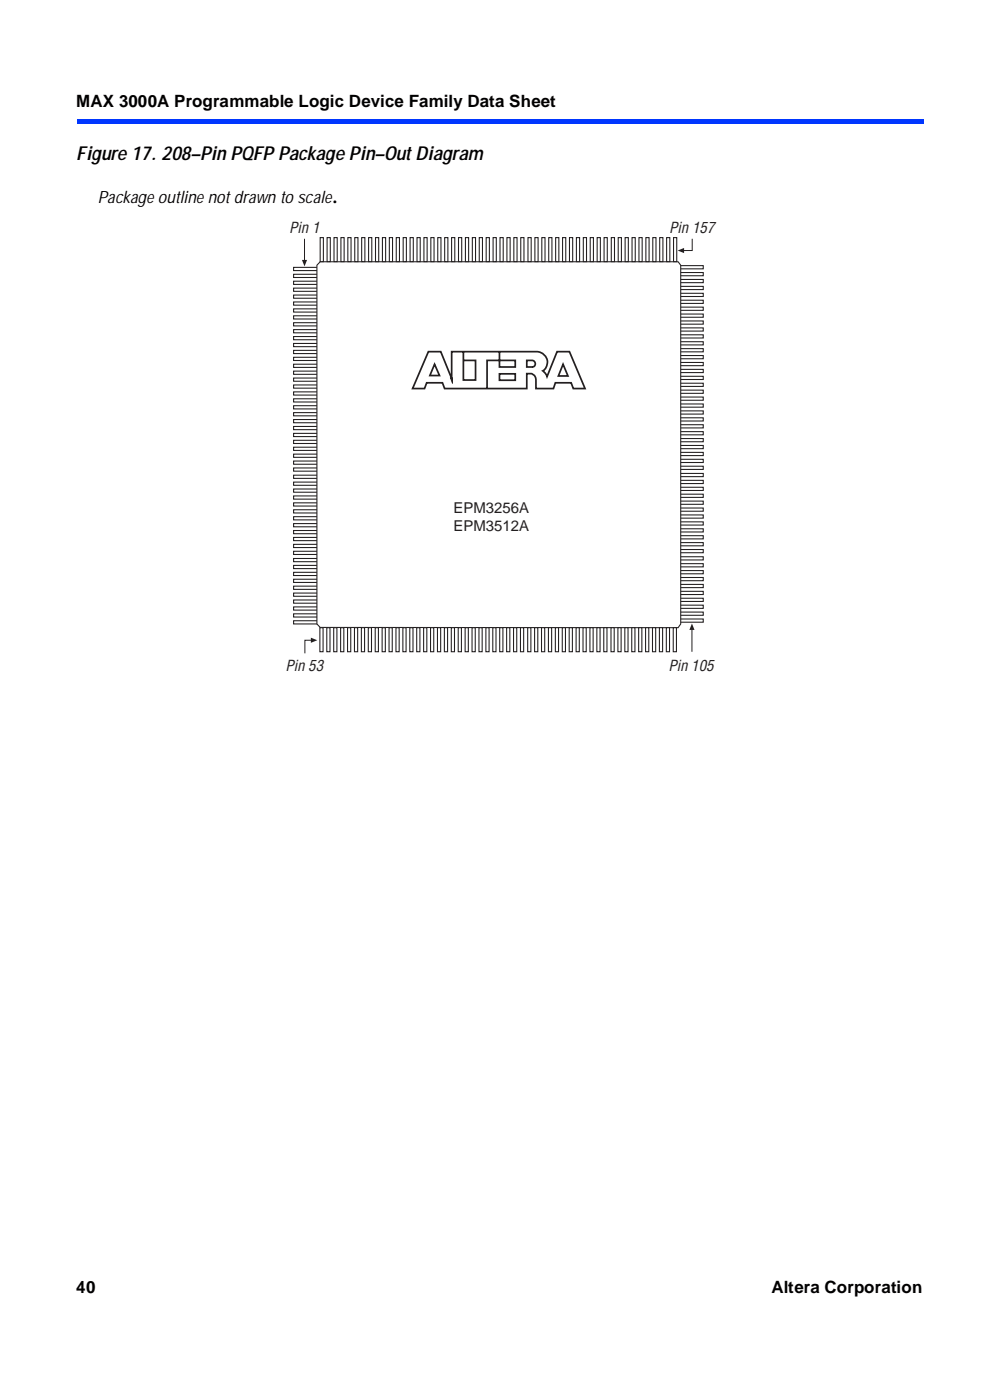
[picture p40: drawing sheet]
<svg xmlns="http://www.w3.org/2000/svg" width="165mm" height="231mm" viewBox="0 0 165 231" stroke-linecap="round" stroke-linejoin="round" font-family="sans-serif">
<defs><g id="words">
<text font-size="4.2" x="54.8" y="33.5">.</text>
<text font-size="3.2" x="12.6" y="26.4">Figure 17. 208–Pin PQFP Package Pin–Out Diagram</text>
<g font-size="2.8">
<text x="12.6" y="17.7">MAX 3000A Programmable Logic Device Family Data Sheet</text>
<text x="16.1" y="33.5">Package outline not drawn to scale</text>
<text x="12.6" y="213.5">40</text>
<text x="127.4" y="213.5">Altera Corporation</text>
</g>
<g font-size="2.5" fill="#231f20">
<text x="47.7" y="38.5">Pin 1</text>
<text x="110.5" y="38.5">Pin 157</text>
<text x="74.9" y="84.7">EPM3256A</text>
<text x="74.9" y="87.7">EPM3512A</text>
<text x="47.1" y="110.7">Pin 53</text>
<text x="110.4" y="110.7">Pin 105</text>
</g>
</g></defs>
<g fill="#0036ff">
<path d="M12.7 19.7h.3v.7h-.3z"/>
<path d="M13 19.7h139.5v.7h-139.5z"/>
</g>
<path d="M46.1 36h72.6v75.5h-72.6z" fill="#fff"/>
<g fill="#fff" stroke="#231f20" stroke-width=".18">
<path d="M48.5 91h3.9v.5h-3.9z"/>
<path d="M48.5 89.9h3.9v.5h-3.9z"/>
<path d="M48.5 102.5h3.9v.5h-3.9z"/>
<path d="M48.5 101.3h3.9v.6h-3.9z"/>
<path d="M48.5 100.2h3.9v.5h-3.9z"/>
<path d="M48.5 99.1h3.9v.5h-3.9z"/>
<path d="M48.5 97.9h3.9v.5h-3.9z"/>
<path d="M48.5 96.8h3.9v.5h-3.9z"/>
<path d="M48.5 95.6h3.9v.6h-3.9z"/>
<path d="M48.5 94.5h3.9v.5h-3.9z"/>
<path d="M48.5 93.3h3.9v.6h-3.9z"/>
<path d="M48.5 92.2h3.9v.5h-3.9z"/>
<path d="M48.5 64.7h3.9v.5h-3.9z"/>
<path d="M48.5 63.6h3.9v.5h-3.9z"/>
<path d="M48.5 62.4h3.9v.5h-3.9z"/>
<path d="M48.5 61.3h3.9v.5h-3.9z"/>
<path d="M48.5 60.1h3.9v.6h-3.9z"/>
<path d="M48.5 59h3.9v.5h-3.9z"/>
<path d="M48.5 57.8h3.9v.6h-3.9z"/>
<path d="M48.5 56.7h3.9v.5h-3.9z"/>
<path d="M48.5 55.6h3.9v.5h-3.9z"/>
<path d="M48.5 54.4h3.9v.6h-3.9z"/>
<path d="M48.5 53.3h3.9v.5h-3.9z"/>
<path d="M48.5 52.1h3.9v.6h-3.9z"/>
<path d="M48.5 51h3.9v.5h-3.9z"/>
<path d="M48.5 49.9h3.9v.5h-3.9z"/>
<path d="M48.5 48.7h3.9v.5h-3.9z"/>
<path d="M48.5 47.6h3.9v.5h-3.9z"/>
<path d="M48.5 46.4h3.9v.6h-3.9z"/>
<path d="M48.5 45.3h3.9v.5h-3.9z"/>
<path d="M48.5 44.1h3.9v.6h-3.9z"/>
<path d="M48.5 77.3h3.9v.5h-3.9z"/>
<path d="M48.5 76.1h3.9v.5h-3.9z"/>
<path d="M48.5 75h3.9v.5h-3.9z"/>
<path d="M48.5 73.8h3.9v.6h-3.9z"/>
<path d="M48.5 72.7h3.9v.5h-3.9z"/>
<path d="M48.5 71.6h3.9v.5h-3.9z"/>
<path d="M48.5 70.4h3.9v.5h-3.9z"/>
<path d="M48.5 69.3h3.9v.5h-3.9z"/>
<path d="M48.5 68.1h3.9v.6h-3.9z"/>
<path d="M48.5 67h3.9v.5h-3.9z"/>
<path d="M48.5 65.8h3.9v.6h-3.9z"/>
<path d="M48.5 88.7h3.9v.6h-3.9z"/>
<path d="M48.5 87.6h3.9v.5h-3.9z"/>
<path d="M48.5 86.4h3.9v.6h-3.9z"/>
<path d="M48.5 85.3h3.9v.5h-3.9z"/>
<path d="M48.5 84.2h3.9v.5h-3.9z"/>
<path d="M48.5 83h3.9v.5h-3.9z"/>
<path d="M48.5 81.9h3.9v.5h-3.9z"/>
<path d="M48.5 80.7h3.9v.6h-3.9z"/>
<path d="M48.5 79.6h3.9v.5h-3.9z"/>
<path d="M48.5 78.5h3.9v.5h-3.9z"/>
<path d="M112.1 90.7h4v.6h-4z"/>
<path d="M112.1 89.6h4v.5h-4z"/>
<path d="M112.1 102.2h4v.5h-4z"/>
<path d="M112.1 101.1h4v.5h-4z"/>
<path d="M112.1 99.9h4v.5h-4z"/>
<path d="M112.1 98.8h4v.5h-4z"/>
<path d="M112.1 97.6h4v.6h-4z"/>
<path d="M112.1 96.5h4v.5h-4z"/>
<path d="M112.1 95.3h4v.6h-4z"/>
<path d="M112.1 94.2h4v.5h-4z"/>
<path d="M112.1 93.1h4v.5h-4z"/>
<path d="M112.1 91.9h4v.5h-4z"/>
<path d="M112.1 64.4h4v.5h-4z"/>
<path d="M112.1 63.3h4v.5h-4z"/>
<path d="M112.1 62.1h4v.6h-4z"/>
<path d="M112.1 61h4v.5h-4z"/>
<path d="M112.1 59.8h4v.6h-4z"/>
<path d="M112.1 58.7h4v.5h-4z"/>
<path d="M112.1 57.6h4v.5h-4z"/>
<path d="M112.1 56.4h4v.5h-4z"/>
<path d="M112.1 55.3h4v.5h-4z"/>
<path d="M112.1 54.1h4v.6h-4z"/>
<path d="M112.1 53h4v.5h-4z"/>
<path d="M112.1 51.8h4v.6h-4z"/>
<path d="M112.1 50.7h4v.5h-4z"/>
<path d="M112.1 49.6h4v.5h-4z"/>
<path d="M112.1 48.4h4v.6h-4z"/>
<path d="M112.1 47.3h4v.5h-4z"/>
<path d="M112.1 46.1h4v.6h-4z"/>
<path d="M112.1 45h4v.5h-4z"/>
<path d="M112.1 43.9h4v.5h-4z"/>
<path d="M112.1 77h4v.5h-4z"/>
<path d="M112.1 75.8h4v.6h-4z"/>
<path d="M112.1 74.7h4v.5h-4z"/>
<path d="M112.1 73.5h4v.6h-4z"/>
<path d="M112.1 72.4h4v.5h-4z"/>
<path d="M112.1 71.3h4v.5h-4z"/>
<path d="M112.1 70.1h4v.6h-4z"/>
<path d="M112.1 69h4v.5h-4z"/>
<path d="M112.1 67.8h4v.6h-4z"/>
<path d="M112.1 66.7h4v.5h-4z"/>
<path d="M112.1 65.6h4v.5h-4z"/>
<path d="M112.1 88.4h4v.6h-4z"/>
<path d="M112.1 87.3h4v.5h-4z"/>
<path d="M112.1 86.2h4v.5h-4z"/>
<path d="M112.1 85h4v.5h-4z"/>
<path d="M112.1 83.9h4v.5h-4z"/>
<path d="M112.1 82.7h4v.6h-4z"/>
<path d="M112.1 81.6h4v.5h-4z"/>
<path d="M112.1 80.4h4v.6h-4z"/>
<path d="M112.1 79.3h4v.5h-4z"/>
<path d="M112.1 78.2h4v.5h-4z"/>
</g>
<circle cx="54.4" cy="45.3" r=".4" fill="none" stroke="#231f20" stroke-width=".18"/>
<path d="M52.8 39.2l-.8 .8" fill="none" stroke="#fff" stroke-width=".53"/>
<path d="M50.3 39.4v3.6" fill="none" stroke="#231f20" stroke-width=".17"/>
<path d="M49.9 42.9h.8l-.4 1.1z" fill-rule="evenodd" fill="#231f20"/>
<path d="M51.4 105.7h-1.1v2.2" fill="none" stroke="#231f20" stroke-width=".17"/>
<path d="M51.3 105.3l1.1 .4-1.1 .4z" fill-rule="evenodd" fill="#231f20"/>
<path d="M114.2 103.9v3.7" fill="none" stroke="#231f20" stroke-width=".17"/>
<path d="M114.2 102.9l.5 1.1h-.9z" fill-rule="evenodd" fill="#231f20"/>
<path d="M114.3 39.4v2h-1.4" fill="none" stroke="#231f20" stroke-width=".17"/>
<path d="M111.9 41.4l1-.5v.9z" fill-rule="evenodd" fill="#231f20"/>
<path d="M52.9 43.2h59.1l.4 .6v59.2l-.4 .6h-59.1l-.6-.6v-59.2z" fill-rule="evenodd" fill="#fff" stroke="#231f20" stroke-width=".18"/>
<path d="M70.7 58.1h2.1l1.8 4.4v-4.4h14a1.73 1.73 0 0 1 1.7 1.2 1.73 1.73 0 0 1-.7 1.9l.5 .6 .2 .4 1.7-4.1h2l2.6 6.1h-1.9l-.4-1h-2.6l-.3 1h-2.9v-1.4l-.1-.6-.3-.3-.4-.2h-.7v2.5h-13.6l-.3-1h-2.7l-.3 1h-2zM76.5 58.1v4.6h2v-3.2h-2M82.5 58.1v2.5h2.6v-1.1h-4.7v4.7M87 59.5h.8a.55 .55 0 0 1 .6 .5 .55 .55 0 0 1-.6 .6h-.8zM71.7 60.1l.9 1.9h-1.6zM82.5 61.7h2.6v1.1h-2.6zM93 60.1l.8 2h-1.6z" fill="none" stroke="#231f20" stroke-width=".28"/>
<path d="M74.4 62.4h.3v.9z" fill="#231f20" stroke="#231f20" stroke-width=".17"/>
<g fill="#fff" stroke="#231f20" stroke-width=".18">
<path d="M73.4 39.2h.5v4h-.5z"/>
<path d="M72.3 39.2h.5v4h-.5z"/>
<path d="M71.1 39.2h.6v4h-.6z"/>
<path d="M70 39.2h.5v4h-.5z"/>
<path d="M68.8 39.2h.6v4h-.6z"/>
<path d="M67.7 39.2h.5v4h-.5z"/>
<path d="M66.6 39.2h.5v4h-.5z"/>
<path d="M65.4 39.2h.6v4h-.6z"/>
<path d="M64.3 39.2h.5v4h-.5z"/>
<path d="M63.1 39.2h.6v4h-.6z"/>
<path d="M62 39.2h.5v4h-.5z"/>
<path d="M60.9 39.2h.5v4h-.5z"/>
<path d="M59.7 39.2h.5v4h-.5z"/>
<path d="M58.6 39.2h.5v4h-.5z"/>
<path d="M57.4 39.2h.6v4h-.6z"/>
<path d="M56.3 39.2h.5v4h-.5z"/>
<path d="M55.1 39.2h.6v4h-.6z"/>
<path d="M54 39.2h.5v4h-.5z"/>
<path d="M52.9 39.2h.5v4h-.5z"/>
<path d="M86 39.2h.5v4h-.5z"/>
<path d="M84.8 39.2h.6v4h-.6z"/>
<path d="M83.7 39.2h.5v4h-.5z"/>
<path d="M82.6 39.2h.5v4h-.5z"/>
<path d="M81.4 39.2h.5v4h-.5z"/>
<path d="M80.3 39.2h.5v4h-.5z"/>
<path d="M79.1 39.2h.6v4h-.6z"/>
<path d="M78 39.2h.5v4h-.5z"/>
<path d="M76.8 39.2h.6v4h-.6z"/>
<path d="M75.7 39.2h.5v4h-.5z"/>
<path d="M74.6 39.2h.5v4h-.5z"/>
<path d="M97.4 39.2h.6v4h-.6z"/>
<path d="M96.3 39.2h.5v4h-.5z"/>
<path d="M95.2 39.2h.5v4h-.5z"/>
<path d="M94 39.2h.6v4h-.6z"/>
<path d="M92.9 39.2h.5v4h-.5z"/>
<path d="M91.7 39.2h.6v4h-.6z"/>
<path d="M90.6 39.2h.5v4h-.5z"/>
<path d="M89.5 39.2h.5v4h-.5z"/>
<path d="M88.3 39.2h.5v4h-.5z"/>
<path d="M87.2 39.2h.5v4h-.5z"/>
<path d="M99.7 39.2h.6v4h-.6z"/>
<path d="M98.6 39.2h.5v4h-.5z"/>
<path d="M111.2 39.2h.5v4h-.5z"/>
<path d="M110.1 39.2h.5v4h-.5z"/>
<path d="M108.9 39.2h.5v4h-.5z"/>
<path d="M107.8 39.2h.5v4h-.5z"/>
<path d="M106.6 39.2h.6v4h-.6z"/>
<path d="M105.5 39.2h.5v4h-.5z"/>
<path d="M104.3 39.2h.6v4h-.6z"/>
<path d="M103.2 39.2h.5v4h-.5z"/>
<path d="M102.1 39.2h.5v4h-.5z"/>
<path d="M100.9 39.2h.6v4h-.6z"/>
<path d="M99.7 103.6h.5v4h-.5z"/>
<path d="M98.5 103.6h.6v4h-.6z"/>
<path d="M111.2 103.6h.5v4h-.5z"/>
<path d="M110 103.6h.5v4h-.5z"/>
<path d="M108.9 103.6h.5v4h-.5z"/>
<path d="M107.7 103.6h.6v4h-.6z"/>
<path d="M106.6 103.6h.5v4h-.5z"/>
<path d="M105.4 103.6h.6v4h-.6z"/>
<path d="M104.3 103.6h.5v4h-.5z"/>
<path d="M103.2 103.6h.5v4h-.5z"/>
<path d="M102 103.6h.5v4h-.5z"/>
<path d="M100.9 103.6h.5v4h-.5z"/>
<path d="M73.4 103.6h.5v4h-.5z"/>
<path d="M72.2 103.6h.6v4h-.6z"/>
<path d="M71.1 103.6h.5v4h-.5z"/>
<path d="M69.9 103.6h.6v4h-.6z"/>
<path d="M68.8 103.6h.5v4h-.5z"/>
<path d="M67.7 103.6h.5v4h-.5z"/>
<path d="M66.5 103.6h.5v4h-.5z"/>
<path d="M65.4 103.6h.5v4h-.5z"/>
<path d="M64.2 103.6h.6v4h-.6z"/>
<path d="M63.1 103.6h.5v4h-.5z"/>
<path d="M61.9 103.6h.6v4h-.6z"/>
<path d="M60.8 103.6h.5v4h-.5z"/>
<path d="M59.7 103.6h.5v4h-.5z"/>
<path d="M58.5 103.6h.6v4h-.6z"/>
<path d="M57.4 103.6h.5v4h-.5z"/>
<path d="M56.2 103.6h.6v4h-.6z"/>
<path d="M55.1 103.6h.5v4h-.5z"/>
<path d="M54 103.6h.5v4h-.5z"/>
<path d="M52.8 103.6h.5v4h-.5z"/>
<path d="M85.9 103.6h.6v4h-.6z"/>
<path d="M84.8 103.6h.5v4h-.5z"/>
<path d="M83.6 103.6h.6v4h-.6z"/>
<path d="M82.5 103.6h.5v4h-.5z"/>
<path d="M81.4 103.6h.5v4h-.5z"/>
<path d="M80.2 103.6h.5v4h-.5z"/>
<path d="M79.1 103.6h.5v4h-.5z"/>
<path d="M77.9 103.6h.6v4h-.6z"/>
<path d="M76.8 103.6h.5v4h-.5z"/>
<path d="M75.7 103.6h.5v4h-.5z"/>
<path d="M74.5 103.6h.5v4h-.5z"/>
<path d="M97.4 103.6h.5v4h-.5z"/>
<path d="M96.3 103.6h.5v4h-.5z"/>
<path d="M95.1 103.6h.5v4h-.5z"/>
<path d="M94 103.6h.5v4h-.5z"/>
<path d="M92.8 103.6h.6v4h-.6z"/>
<path d="M91.7 103.6h.5v4h-.5z"/>
<path d="M90.5 103.6h.6v4h-.6z"/>
<path d="M89.4 103.6h.5v4h-.5z"/>
<path d="M88.3 103.6h.5v4h-.5z"/>
<path d="M87.1 103.6h.5v4h-.5z"/>
</g>
<use href="#words"/>
</svg>
